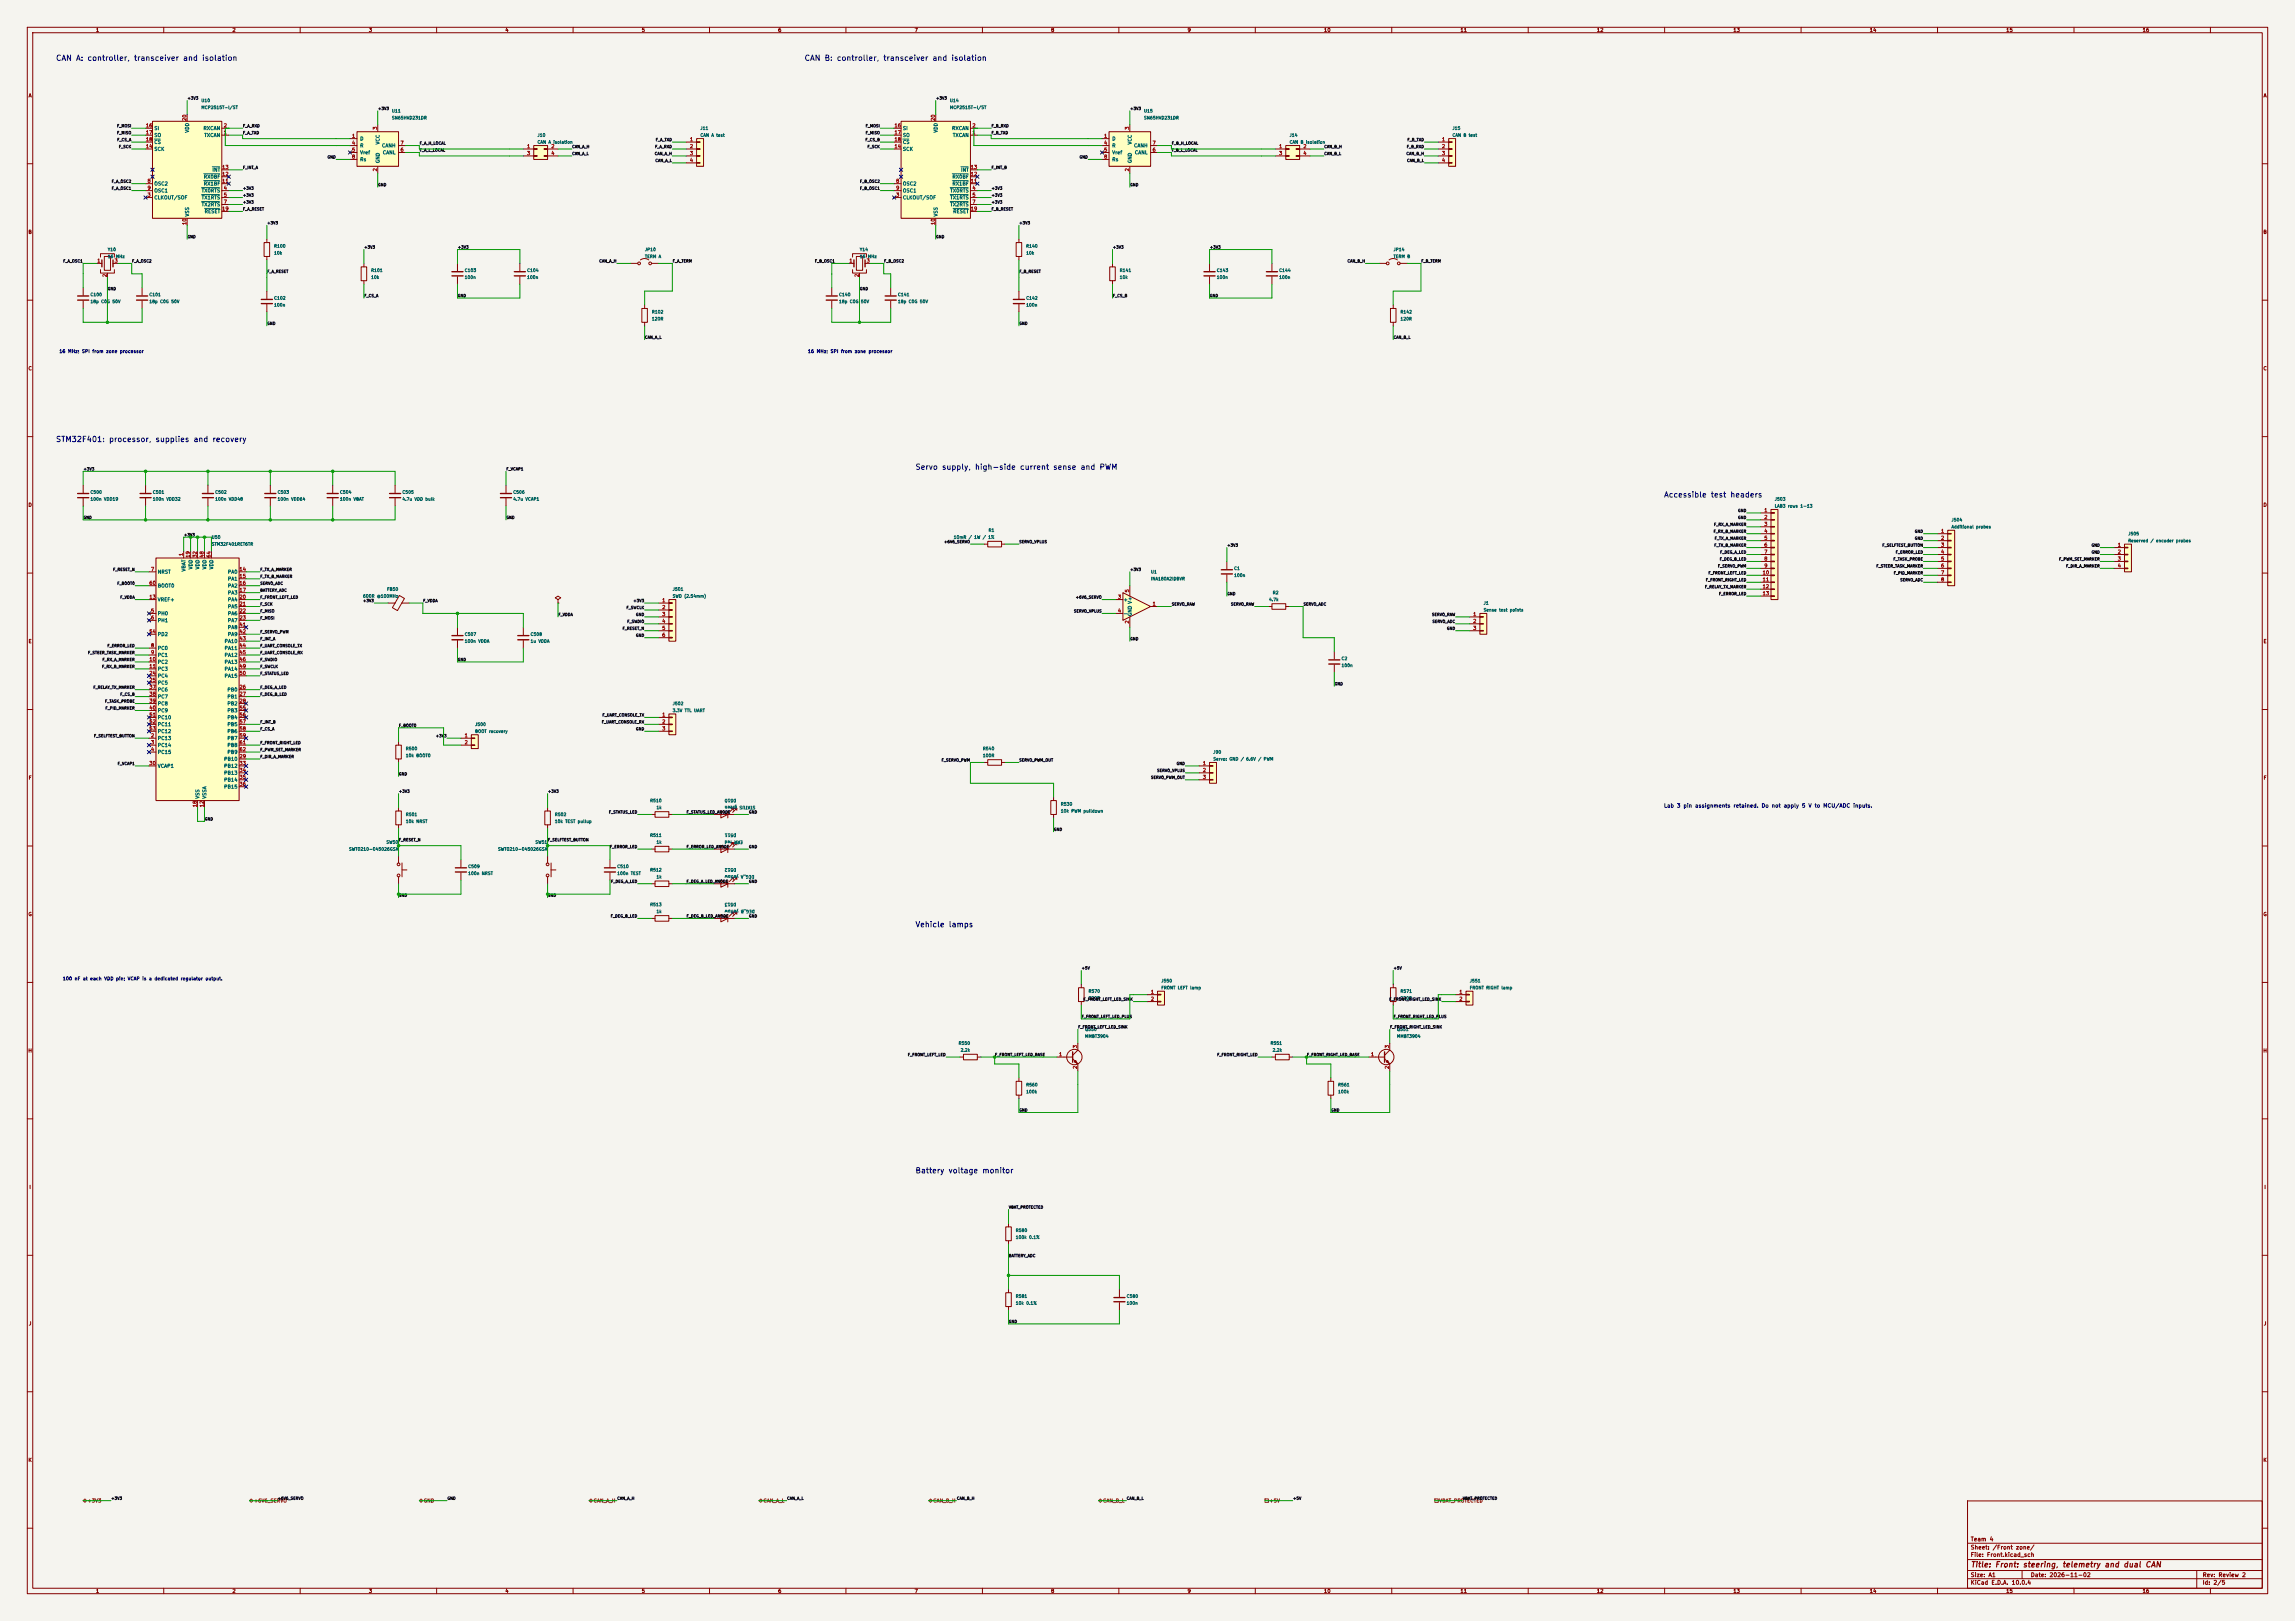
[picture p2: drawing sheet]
<svg xmlns="http://www.w3.org/2000/svg" width="841mm" height="594mm" viewBox="0 0 841 594" stroke-linecap="round" stroke-linejoin="round" font-family="sans-serif">
<defs><g id="words">
<g font-size="2" fill="#0000c2">
<text x="20.3" y="22.8">CAN A: controller, transceiver and isolation</text>
<text x="294.6" y="22.8">CAN B: controller, transceiver and isolation</text>
<text x="20.3" y="162.5">STM32F401: processor, supplies and recovery</text>
<text x="335.3" y="172.6">Servo supply, high-side current sense and PWM</text>
<text x="609.6" y="182.8">Accessible test headers</text>
<text x="335.3" y="340.3">Vehicle lamps</text>
<text x="335.3" y="430.4">Battery voltage monitor</text>
</g>
<text font-size="2" fill="#840000" x="722" y="574.8">Title: Front: steering, telemetry and dual CAN</text>
<g font-size="1.5" fill="#840000">
<text x="722" y="568.2">Sheet: /Front zone/</text>
<text x="722" y="565.2">Team 4</text>
<text x="722" y="570.9">File: Front.kicad_sch</text>
<text x="722" y="581.1">KiCad E.D.A. 10.0.4</text>
<text x="722" y="578.3">Size: A1</text>
<text x="744" y="578.3">Date: 2026-11-02</text>
<text x="807" y="578.3">Rev: Review 2</text>
<text x="807" y="581.1">Id: 2/5</text>
</g>
<text font-size="1.4" fill="#0000c2" x="609.6" y="296.3">Lab 3 pin assignments retained. Do not apply 5 V to MCU/ADC inputs.</text>
<g font-size="1.3" fill="#840000">
<text x="35" y="12">1</text>
<text x="85" y="12">2</text>
<text x="135" y="12">3</text>
<text x="185" y="12">4</text>
<text x="235" y="12">5</text>
<text x="285" y="12">6</text>
<text x="335" y="12">7</text>
<text x="385" y="12">8</text>
<text x="435" y="12">9</text>
<text x="485" y="12">10</text>
<text x="535" y="12">11</text>
<text x="585" y="12">12</text>
<text x="635" y="12">13</text>
<text x="685" y="12">14</text>
<text x="735" y="12">15</text>
<text x="785" y="12">16</text>
<text x="10.3" y="36">A</text>
<text x="829.3" y="36">A</text>
<text x="10.3" y="86">B</text>
<text x="829.2" y="86">B</text>
<text x="10.3" y="136">C</text>
<text x="829.2" y="136">C</text>
<text x="10.3" y="186">D</text>
<text x="829.2" y="186">D</text>
<text x="10.3" y="236">E</text>
<text x="829.3" y="236">E</text>
<text x="10.3" y="286">F</text>
<text x="829.3" y="286">F</text>
<text x="10.3" y="336">G</text>
<text x="829.2" y="336">G</text>
<text x="10.2" y="386">H</text>
<text x="829.2" y="386">H</text>
<text x="10.6" y="436">I</text>
<text x="829.6" y="436">I</text>
<text x="10.4" y="486">J</text>
<text x="829.4" y="486">J</text>
<text x="10.3" y="536">K</text>
<text x="829.2" y="536">K</text>
<text x="35" y="584">1</text>
<text x="85" y="584">2</text>
<text x="135" y="584">3</text>
<text x="185" y="584">4</text>
<text x="235" y="584">5</text>
<text x="285" y="584">6</text>
<text x="335" y="584">7</text>
<text x="385" y="584">8</text>
<text x="435" y="584">9</text>
<text x="485" y="584">10</text>
<text x="535" y="584">11</text>
<text x="585" y="584">12</text>
<text x="635" y="584">13</text>
<text x="685" y="584">14</text>
<text x="735" y="584">15</text>
<text x="785" y="584">16</text>
</g>
<g font-size="1.3" fill="#a90000">
<text x="53.3" y="47">16</text>
<text x="68.6" y="44.5" transform="rotate(-90 68.6 44.5)">20</text>
<text x="81.8" y="47">2</text>
<text x="138.4" y="47.7" transform="rotate(-90 138.4 47.7)">3</text>
<text x="327.6" y="47">16</text>
<text x="342.9" y="44.5" transform="rotate(-90 342.9 44.5)">20</text>
<text x="356.2" y="47">2</text>
<text x="414" y="47.7" transform="rotate(-90 414 47.7)">3</text>
<text x="53.3" y="49.5">17</text>
<text x="53.3" y="52">18</text>
<text x="81.8" y="49.5">1</text>
<text x="128.8" y="50.8">1</text>
<text x="128.8" y="53.3">4</text>
<text x="146.6" y="53.3">7</text>
<text x="252.7" y="52">1</text>
<text x="327.6" y="49.5">17</text>
<text x="327.6" y="52">18</text>
<text x="356.2" y="49.5">1</text>
<text x="404.4" y="50.8">1</text>
<text x="404.4" y="53.3">4</text>
<text x="422.2" y="53.3">7</text>
<text x="528.2" y="52">1</text>
<text x="53.3" y="54.6">14</text>
<text x="128.8" y="55.9">5</text>
<text x="128.8" y="58.4">8</text>
<text x="146.6" y="55.9">6</text>
<text x="193" y="54.6">1</text>
<text x="193" y="57.1">3</text>
<text x="201.9" y="54.6">2</text>
<text x="201.9" y="57.1">4</text>
<text x="252.7" y="54.6">2</text>
<text x="252.7" y="57.1">3</text>
<text x="252.7" y="59.7">4</text>
<text x="327.6" y="54.6">14</text>
<text x="404.4" y="55.9">5</text>
<text x="404.4" y="58.4">8</text>
<text x="422.2" y="55.9">6</text>
<text x="468.6" y="54.6">1</text>
<text x="468.6" y="57.1">3</text>
<text x="477.4" y="54.6">2</text>
<text x="477.4" y="57.1">4</text>
<text x="528.2" y="54.6">2</text>
<text x="528.2" y="57.1">3</text>
<text x="528.2" y="59.7">4</text>
<text x="81.2" y="64.7">12</text>
<text x="81.2" y="62.2">13</text>
<text x="138.4" y="62.9" transform="rotate(-90 138.4 62.9)">2</text>
<text x="355.6" y="64.7">12</text>
<text x="355.6" y="62.2">13</text>
<text x="414" y="62.9" transform="rotate(-90 414 62.9)">2</text>
<text x="53.9" y="67.3">8</text>
<text x="53.9" y="69.8">9</text>
<text x="81.2" y="67.3">11</text>
<text x="81.8" y="69.8">4</text>
<text x="328.2" y="67.3">8</text>
<text x="328.2" y="69.8">9</text>
<text x="355.6" y="67.3">11</text>
<text x="356.2" y="69.8">4</text>
<text x="53.9" y="72.4">3</text>
<text x="81.2" y="77.4">19</text>
<text x="81.8" y="72.4">5</text>
<text x="81.8" y="74.9">7</text>
<text x="328.2" y="72.4">3</text>
<text x="355.6" y="77.4">19</text>
<text x="356.2" y="72.4">5</text>
<text x="356.2" y="74.9">7</text>
<text x="68.6" y="82.6" transform="rotate(-90 68.6 82.6)">10</text>
<text x="342.9" y="82.6" transform="rotate(-90 342.9 82.6)">10</text>
<text x="35.5" y="96.5">1</text>
<text x="39.3" y="101.7" transform="rotate(-90 39.3 101.7)">2</text>
<text x="41.8" y="96.5">3</text>
<text x="311.1" y="96.5">1</text>
<text x="314.9" y="101.7" transform="rotate(-90 314.9 101.7)">2</text>
<text x="317.4" y="96.5">3</text>
<text x="646.4" y="187.9">1</text>
<text x="646.4" y="190.5">2</text>
<text x="646.4" y="193">3</text>
<text x="646.4" y="195.6">4</text>
<text x="711.1" y="195.6">1</text>
<text x="67.3" y="203.9" transform="rotate(-90 67.3 203.9)">1</text>
<text x="646.4" y="198.1">5</text>
<text x="646.4" y="200.6">6</text>
<text x="646.4" y="203.2">7</text>
<text x="711.1" y="198.1">2</text>
<text x="711.1" y="200.6">3</text>
<text x="711.1" y="203.2">4</text>
<text x="775.9" y="200.6">1</text>
<text x="775.9" y="203.2">2</text>
<text x="55.2" y="209.5">7</text>
<text x="69.8" y="204.5" transform="rotate(-90 69.8 204.5)">19</text>
<text x="72.4" y="204.5" transform="rotate(-90 72.4 204.5)">32</text>
<text x="74.9" y="204.5" transform="rotate(-90 74.9 204.5)">48</text>
<text x="77.4" y="204.5" transform="rotate(-90 77.4 204.5)">64</text>
<text x="87.6" y="209.5">14</text>
<text x="646.4" y="205.7">8</text>
<text x="646.4" y="208.3">9</text>
<text x="711.1" y="205.7">5</text>
<text x="711.1" y="208.3">6</text>
<text x="775.9" y="205.7">3</text>
<text x="775.9" y="208.3">4</text>
<text x="54.6" y="214.6">60</text>
<text x="87.6" y="212.1">15</text>
<text x="87.6" y="214.6">16</text>
<text x="645.8" y="210.8">10</text>
<text x="645.8" y="213.3">11</text>
<text x="645.8" y="215.9">12</text>
<text x="711.1" y="210.8">7</text>
<text x="711.1" y="213.3">8</text>
<text x="54.6" y="219.7">13</text>
<text x="87.6" y="217.1">17</text>
<text x="87.6" y="219.7">20</text>
<text x="242.5" y="221">1</text>
<text x="409.5" y="219.7">3</text>
<text x="414" y="217.2" transform="rotate(-90 414 217.2)">5</text>
<text x="645.8" y="218.4">13</text>
<text x="55.2" y="224.8">5</text>
<text x="55.2" y="227.3">6</text>
<text x="87.6" y="222.2">21</text>
<text x="87.6" y="224.8">22</text>
<text x="87.6" y="227.3">23</text>
<text x="242.5" y="223.5">2</text>
<text x="242.5" y="226">3</text>
<text x="409.5" y="224.8">4</text>
<text x="422.2" y="222.2">1</text>
<text x="539.7" y="226">1</text>
<text x="54.6" y="232.4">54</text>
<text x="87.6" y="229.8">41</text>
<text x="87.6" y="232.4">42</text>
<text x="242.5" y="228.6">4</text>
<text x="242.5" y="231.1">5</text>
<text x="242.5" y="233.7">6</text>
<text x="414" y="228.7" transform="rotate(-90 414 228.7)">2</text>
<text x="539.7" y="228.6">2</text>
<text x="539.7" y="231.1">3</text>
<text x="55.2" y="237.5">8</text>
<text x="87.6" y="234.9">43</text>
<text x="87.6" y="237.5">44</text>
<text x="54.6" y="242.5">10</text>
<text x="54.6" y="245.1">11</text>
<text x="55.2" y="240">9</text>
<text x="87.6" y="240">45</text>
<text x="87.6" y="242.5">46</text>
<text x="87.6" y="245.1">49</text>
<text x="54.6" y="247.6">24</text>
<text x="54.6" y="250.2">25</text>
<text x="87.6" y="247.6">50</text>
<text x="54.6" y="252.7">37</text>
<text x="54.6" y="255.2">38</text>
<text x="54.6" y="257.8">39</text>
<text x="87.6" y="252.7">26</text>
<text x="87.6" y="255.2">27</text>
<text x="87.6" y="257.8">28</text>
<text x="54.6" y="260.3">40</text>
<text x="54.6" y="262.9">51</text>
<text x="87.6" y="260.3">55</text>
<text x="87.6" y="262.9">56</text>
<text x="242.5" y="262.9">1</text>
<text x="54.6" y="265.4">52</text>
<text x="54.6" y="267.9">53</text>
<text x="87.6" y="265.4">57</text>
<text x="87.6" y="267.9">58</text>
<text x="242.5" y="265.4">2</text>
<text x="242.5" y="267.9">3</text>
<text x="55.2" y="270.5">2</text>
<text x="55.2" y="273">3</text>
<text x="55.2" y="275.6">4</text>
<text x="87.6" y="270.5">59</text>
<text x="87.6" y="273">61</text>
<text x="87.6" y="275.6">62</text>
<text x="170.1" y="270.5">1</text>
<text x="170.1" y="273">2</text>
<text x="54.6" y="280.6">30</text>
<text x="87.6" y="278.1">29</text>
<text x="87.6" y="280.6">33</text>
<text x="440.6" y="280.6">1</text>
<text x="87.6" y="283.2">34</text>
<text x="87.6" y="285.7">35</text>
<text x="440.6" y="283.2">2</text>
<text x="440.6" y="285.7">3</text>
<text x="87.6" y="288.3">36</text>
<text x="72.4" y="296" transform="rotate(-90 72.4 296)">18</text>
<text x="74.9" y="296" transform="rotate(-90 74.9 296)">12</text>
<text x="421.6" y="364.5">1</text>
<text x="534.6" y="364.5">1</text>
<text x="421.6" y="367">2</text>
<text x="534.6" y="367">2</text>
<text x="387.9" y="387.3">1</text>
<text x="394.9" y="384.2" transform="rotate(-90 394.9 384.2)">3</text>
<text x="502.2" y="387.3">1</text>
<text x="509.2" y="384.2" transform="rotate(-90 509.2 384.2)">3</text>
<text x="394.9" y="391.9" transform="rotate(-90 394.9 391.9)">2</text>
<text x="509.2" y="391.9" transform="rotate(-90 509.2 391.9)">2</text>
</g>
<g font-size="1.3" fill="#006464">
<text x="56.4" y="48">SI</text>
<text x="74.4" y="48">RXCAN</text>
<text x="330.7" y="48">SI</text>
<text x="348.7" y="48">RXCAN</text>
<text x="56.4" y="50.5">SO</text>
<text x="56.4" y="53">CS</text>
<text x="69.6" y="48.8" transform="rotate(-90 69.6 48.8)">VDD</text>
<text x="74.7" y="50.5">TXCAN</text>
<text x="131.8" y="51.8">D</text>
<text x="139.4" y="53.1" transform="rotate(-90 139.4 53.1)">VCC</text>
<text x="330.7" y="50.5">SO</text>
<text x="330.7" y="53">CS</text>
<text x="343.9" y="48.8" transform="rotate(-90 343.9 48.8)">VDD</text>
<text x="349" y="50.5">TXCAN</text>
<text x="407.4" y="51.8">D</text>
<text x="415" y="53.1" transform="rotate(-90 415 53.1)">VCC</text>
<text x="56.4" y="55.6">SCK</text>
<text x="131.8" y="54.3">R</text>
<text x="131.8" y="56.9">Vref</text>
<text x="131.8" y="59.4">Rs</text>
<text x="139.4" y="59.9" transform="rotate(-90 139.4 59.9)">GND</text>
<text x="139.8" y="54.3">CANH</text>
<text x="140.1" y="56.9">CANL</text>
<text x="330.7" y="55.6">SCK</text>
<text x="407.4" y="54.3">R</text>
<text x="407.4" y="56.9">Vref</text>
<text x="407.4" y="59.4">Rs</text>
<text x="415" y="59.9" transform="rotate(-90 415 59.9)">GND</text>
<text x="415.4" y="54.3">CANH</text>
<text x="415.7" y="56.9">CANL</text>
<text x="74.5" y="65.7">RX0BF</text>
<text x="77.7" y="63.2">INT</text>
<text x="348.8" y="65.7">RX0BF</text>
<text x="352" y="63.2">INT</text>
<text x="56.4" y="68.3">OSC2</text>
<text x="56.4" y="70.8">OSC1</text>
<text x="73.7" y="70.8">TX0RTS</text>
<text x="74.5" y="68.3">RX1BF</text>
<text x="330.7" y="68.3">OSC2</text>
<text x="330.7" y="70.8">OSC1</text>
<text x="348.1" y="70.8">TX0RTS</text>
<text x="348.8" y="68.3">RX1BF</text>
<text x="56.4" y="73.4">CLKOUT/SOF</text>
<text x="73.7" y="73.4">TX1RTS</text>
<text x="73.7" y="75.9">TX2RTS</text>
<text x="330.7" y="73.4">CLKOUT/SOF</text>
<text x="348.1" y="73.4">TX1RTS</text>
<text x="348.1" y="75.9">TX2RTS</text>
<text x="69.6" y="79.5" transform="rotate(-90 69.6 79.5)">VSS</text>
<text x="74.8" y="78.4">RESET</text>
<text x="343.9" y="79.5" transform="rotate(-90 343.9 79.5)">VSS</text>
<text x="349.1" y="78.4">RESET</text>
<text x="68.3" y="209.6" transform="rotate(-90 68.3 209.6)">VBAT</text>
<text x="70.8" y="208.8" transform="rotate(-90 70.8 208.8)">VDD</text>
<text x="73.4" y="208.8" transform="rotate(-90 73.4 208.8)">VDD</text>
<text x="75.9" y="208.8" transform="rotate(-90 75.9 208.8)">VDD</text>
<text x="78.4" y="208.8" transform="rotate(-90 78.4 208.8)">VDD</text>
<text x="57.7" y="210.5">NRST</text>
<text x="57.7" y="215.6">BOOT0</text>
<text x="83.4" y="210.5">PA0</text>
<text x="83.4" y="213.1">PA1</text>
<text x="83.4" y="215.6">PA2</text>
<text x="57.7" y="220.7">VREF+</text>
<text x="83.4" y="218.1">PA3</text>
<text x="83.4" y="220.7">PA4</text>
<text x="411.6" y="220.7">+</text>
<text x="57.7" y="225.8">PH0</text>
<text x="83.4" y="223.2">PA5</text>
<text x="83.4" y="225.8">PA6</text>
<text x="411.6" y="225.8">-</text>
<text x="415" y="225.9" transform="rotate(-90 415 225.9)">GND V+</text>
<text x="57.7" y="228.3">PH1</text>
<text x="57.7" y="233.4">PD2</text>
<text x="83.4" y="228.3">PA7</text>
<text x="83.4" y="230.8">PA8</text>
<text x="83.4" y="233.4">PA9</text>
<text x="57.7" y="238.5">PC0</text>
<text x="82.1" y="235.9">PA10</text>
<text x="82.1" y="238.5">PA11</text>
<text x="57.7" y="241">PC1</text>
<text x="57.7" y="243.5">PC2</text>
<text x="82.1" y="241">PA12</text>
<text x="82.1" y="243.5">PA13</text>
<text x="57.7" y="246.1">PC3</text>
<text x="57.7" y="248.6">PC4</text>
<text x="57.7" y="251.2">PC5</text>
<text x="82.1" y="246.1">PA14</text>
<text x="82.1" y="248.6">PA15</text>
<text x="57.7" y="253.7">PC6</text>
<text x="57.7" y="256.2">PC7</text>
<text x="83.2" y="253.7">PB0</text>
<text x="83.2" y="256.2">PB1</text>
<text x="57.7" y="258.8">PC8</text>
<text x="57.7" y="261.3">PC9</text>
<text x="57.7" y="263.9">PC10</text>
<text x="83.2" y="258.8">PB2</text>
<text x="83.2" y="261.3">PB3</text>
<text x="83.2" y="263.9">PB4</text>
<text x="57.7" y="266.4">PC11</text>
<text x="57.7" y="268.9">PC12</text>
<text x="83.2" y="266.4">PB5</text>
<text x="83.2" y="268.9">PB6</text>
<text x="57.7" y="271.5">PC13</text>
<text x="57.7" y="274">PC14</text>
<text x="83.2" y="271.5">PB7</text>
<text x="83.2" y="274">PB8</text>
<text x="57.7" y="276.6">PC15</text>
<text x="57.7" y="281.6">VCAP1</text>
<text x="82" y="279.1">PB10</text>
<text x="82" y="281.6">PB12</text>
<text x="83.2" y="276.6">PB9</text>
<text x="82" y="284.2">PB13</text>
<text x="82" y="286.7">PB14</text>
<text x="73.4" y="292.9" transform="rotate(-90 73.4 292.9)">VSS</text>
<text x="75.9" y="292.9" transform="rotate(-90 75.9 292.9)">VSSA</text>
<text x="82" y="289.3">PB15</text>
</g>
<g font-size="1.3" fill="#725600">
<text x="31.9" y="550.9">+3V3</text>
<text x="92.9" y="550.9">+6V6_SERVO</text>
<text x="155.1" y="550.9">GND</text>
<text x="217.4" y="550.9">CAN_A_H</text>
<text x="279.6" y="550.9">CAN_A_L</text>
<text x="341.8" y="550.9">CAN_B_H</text>
<text x="404.1" y="550.9">CAN_B_L</text>
<text x="465" y="550.9">+5V</text>
<text x="527.2" y="550.9">VBAT_PROTECTED</text>
</g>
<g font-size="1.2" fill="#0000c2">
<text x="21.6" y="129.6">16 MHz; SPI from zone processor</text>
<text x="295.9" y="129.6">16 MHz; SPI from zone processor</text>
<text x="22.9" y="359.5">100 nF at each VDD pin; VCAP is a dedicated regulator output.</text>
</g>
<g font-size="1.1" fill="#006464">
<text x="73.6" y="37.7">U10</text>
<text x="73.6" y="40.2">MCP2515T-I/ST</text>
<text x="143.5" y="41.5">U11</text>
<text x="348" y="37.7">U14</text>
<text x="348" y="40.2">MCP2515T-I/ST</text>
<text x="419.1" y="41.5">U15</text>
<text x="143.5" y="44">SN65HVD231DR</text>
<text x="256.5" y="47.8">J11</text>
<text x="419.1" y="44">SN65HVD231DR</text>
<text x="532.1" y="47.8">J15</text>
<text x="196.8" y="50.4">J10</text>
<text x="196.8" y="52.9">CAN A isolation</text>
<text x="256.5" y="50.4">CAN A test</text>
<text x="472.4" y="50.4">J14</text>
<text x="472.4" y="52.9">CAN B isolation</text>
<text x="532.1" y="50.4">CAN B test</text>
<text x="39.3" y="92.3">Y10</text>
<text x="39.3" y="94.8">16 MHz</text>
<text x="100.3" y="93.6">10k</text>
<text x="100.3" y="91">R100</text>
<text x="236.2" y="92.3">JP10</text>
<text x="236.2" y="94.8">TERM A</text>
<text x="314.9" y="92.3">Y14</text>
<text x="314.9" y="94.8">16 MHz</text>
<text x="375.9" y="93.6">10k</text>
<text x="375.9" y="91">R140</text>
<text x="510.5" y="92.3">JP14</text>
<text x="510.5" y="94.8">TERM B</text>
<text x="135.9" y="99.9">R101</text>
<text x="170.2" y="99.9">C103</text>
<text x="193" y="99.9">C104</text>
<text x="410.2" y="99.9">R141</text>
<text x="445.7" y="99.9">C143</text>
<text x="468.6" y="99.9">C144</text>
<text x="135.9" y="102.4">10k</text>
<text x="170.2" y="102.4">100n</text>
<text x="193" y="102.4">100n</text>
<text x="410.2" y="102.4">10k</text>
<text x="445.7" y="102.4">100n</text>
<text x="468.6" y="102.4">100n</text>
<text x="33" y="111.3">18p C0G 50V</text>
<text x="33" y="108.8">C100</text>
<text x="54.6" y="111.3">18p C0G 50V</text>
<text x="54.6" y="108.8">C101</text>
<text x="100.3" y="110.1">C102</text>
<text x="100.3" y="112.6">100n</text>
<text x="307.3" y="111.3">18p C0G</text>
<text x="307.3" y="108.8">C140</text>
<text x="315.3" y="111.3">50V</text>
<text x="328.9" y="111.3">18p C0G 50V</text>
<text x="328.9" y="108.8">C141</text>
<text x="375.9" y="110.1">C142</text>
<text x="375.9" y="112.6">100n</text>
<text x="238.7" y="115.1">R102</text>
<text x="238.7" y="117.7">120R</text>
<text x="513.1" y="115.1">R142</text>
<text x="513.1" y="117.7">120R</text>
<text x="33" y="181.2">C500</text>
<text x="33" y="183.7">100n VDD19</text>
<text x="55.9" y="181.2">C501</text>
<text x="55.9" y="183.7">100n VDD32</text>
<text x="78.7" y="181.2">C502</text>
<text x="78.7" y="183.7">100n VDD48</text>
<text x="101.6" y="181.2">C503</text>
<text x="101.6" y="183.7">100n VDD64</text>
<text x="124.4" y="181.2">C504</text>
<text x="124.4" y="183.7">100n VBAT</text>
<text x="147.3" y="181.2">C505</text>
<text x="147.3" y="183.7">4.7u VDD bulk</text>
<text x="187.9" y="183.7">4.7u VCAP1</text>
<text x="187.9" y="181.2">C506</text>
<text x="650.2" y="183.7">J503</text>
<text x="650.2" y="186.3">LAB3 rows 1-13</text>
<text x="715" y="191.3">J504</text>
<text x="77.4" y="197.7">U50</text>
<text x="349.3" y="197.7">10mR / 1W / 1%</text>
<text x="362.1" y="195.2">R1</text>
<text x="715" y="193.9">Additional probes</text>
<text x="779.8" y="196.4">J505</text>
<text x="77.4" y="200.2">STM32F401RET6TR</text>
<text x="779.8" y="199">Reserved / encoder probes</text>
<text x="452.1" y="209.1">C1</text>
<text x="421.6" y="212.9">INA180A2IDBVR</text>
<text x="421.6" y="210.4">U1</text>
<text x="452.1" y="211.7">100n</text>
<text x="132.9" y="219.3">600R @100MHz</text>
<text x="141.7" y="216.7">FB50</text>
<text x="246.4" y="216.7">J501</text>
<text x="246.4" y="219.3">SWD (2.54mm)</text>
<text x="464.9" y="220.6">4.7k</text>
<text x="466.3" y="218">R2</text>
<text x="543.5" y="221.8">J1</text>
<text x="543.5" y="224.4">Sense test points</text>
<text x="170.2" y="233.3">C507</text>
<text x="194.3" y="233.3">C508</text>
<text x="170.2" y="235.8">100n VDDA</text>
<text x="194.3" y="235.8">1u VDDA</text>
<text x="491.5" y="242.1">C2</text>
<text x="491.5" y="244.7">100n</text>
<text x="246.4" y="258.7">J502</text>
<text x="246.4" y="261.2">3.3V TTL UART</text>
<text x="174" y="266.3">J500</text>
<text x="174" y="268.8">BOOT recovery</text>
<text x="148.6" y="275.2">R500</text>
<text x="360" y="275.2">R540</text>
<text x="148.6" y="277.7">10k BOOT0</text>
<text x="360" y="277.7">100R</text>
<text x="444.5" y="276.4">J90</text>
<text x="444.5" y="279">Servo: GND / 6.6V / PWM</text>
<text x="269.9" y="292.5" transform="rotate(-180 269.9 292.5)">D510</text>
<text x="148.6" y="299.3">R501</text>
<text x="203.2" y="299.3">R502</text>
<text x="238.1" y="294.2">R510</text>
<text x="240.4" y="296.8">1k</text>
<text x="276.9" y="295.1" transform="rotate(-180 276.9 295.1)">STATUS green</text>
<text x="388.6" y="298">10k PWM pulldown</text>
<text x="388.6" y="295.5">R530</text>
<text x="148.6" y="301.8">10k NRST</text>
<text x="203.2" y="301.8">10k TEST pullup</text>
<text x="269.9" y="305.2" transform="rotate(-180 269.9 305.2)">D511</text>
<text x="127.8" y="312">SWT0210-045026GSA</text>
<text x="141.4" y="309.5">SW50</text>
<text x="182.4" y="312">SWT0210-045026GSA</text>
<text x="196" y="309.5">SW51</text>
<text x="238.1" y="306.9">R511</text>
<text x="240.4" y="309.5">1k</text>
<text x="272.3" y="307.8" transform="rotate(-180 272.3 307.8)">ERR red</text>
<text x="269.9" y="317.9" transform="rotate(-180 269.9 317.9)">D512</text>
<text x="171.4" y="318.3">C509</text>
<text x="171.4" y="320.9">100n NRST</text>
<text x="226" y="320.9">100n TEST</text>
<text x="226" y="318.3">C510</text>
<text x="238.1" y="319.6">R512</text>
<text x="240.4" y="322.2">1k</text>
<text x="276.5" y="320.5" transform="rotate(-180 276.5 320.5)">DEG_A yellow</text>
<text x="238.1" y="332.3">R513</text>
<text x="240.4" y="334.9">1k</text>
<text x="269.9" y="330.6" transform="rotate(-180 269.9 330.6)">D513</text>
<text x="276.7" y="333.2" transform="rotate(-180 276.7 333.2)">DEG_B yellow</text>
<text x="398.8" y="364.1">R570</text>
<text x="425.4" y="360.3">J550</text>
<text x="425.4" y="362.8">FRONT LEFT lamp</text>
<text x="513.1" y="364.1">R571</text>
<text x="538.5" y="360.3">J551</text>
<text x="538.5" y="362.8">FRONT RIGHT lamp</text>
<text x="398.8" y="366.6">220R</text>
<text x="513.1" y="366.6">220R</text>
<text x="351.1" y="383.1">R550</text>
<text x="397.5" y="380.6">MMBT3904</text>
<text x="397.5" y="378">Q550</text>
<text x="465.4" y="383.1">R551</text>
<text x="511.8" y="380.6">MMBT3904</text>
<text x="511.8" y="378">Q551</text>
<text x="351.9" y="385.7">2.2k</text>
<text x="466.2" y="385.7">2.2k</text>
<text x="375.9" y="400.9">100k</text>
<text x="375.9" y="398.4">R560</text>
<text x="490.2" y="400.9">100k</text>
<text x="490.2" y="398.4">R561</text>
<text x="372.1" y="454.2">100k 0.1%</text>
<text x="372.1" y="451.7">R580</text>
<text x="372.1" y="478.4">10k 0.1%</text>
<text x="372.1" y="475.8">R581</text>
<text x="412.7" y="475.8">C580</text>
<text x="412.7" y="478.4">100n</text>
</g>
<g font-size="1" fill="#0f0f0f">
<text x="68.6" y="36.7">+3V3</text>
<text x="138.4" y="40.5">+3V3</text>
<text x="342.9" y="36.7">+3V3</text>
<text x="414" y="40.5">+3V3</text>
<text x="42.8" y="46.9">F_MOSI</text>
<text x="88.9" y="46.9">F_A_RXD</text>
<text x="317.1" y="46.9">F_MOSI</text>
<text x="363.2" y="46.9">F_B_RXD</text>
<text x="42.8" y="49.4">F_MISO</text>
<text x="42.8" y="52">F_CS_A</text>
<text x="88.9" y="49.4">F_A_TXD</text>
<text x="153.7" y="53.2">F_A_H_LOCAL</text>
<text x="240.2" y="52">F_A_TXD</text>
<text x="317" y="52">F_CS_B</text>
<text x="317.1" y="49.4">F_MISO</text>
<text x="363.2" y="49.4">F_B_TXD</text>
<text x="429.3" y="53.2">F_B_H_LOCAL</text>
<text x="515.6" y="52">F_B_TXD</text>
<text x="43.4" y="54.5">F_SCK</text>
<text x="119.9" y="58.3">GND</text>
<text x="153.7" y="55.8">F_A_L_LOCAL</text>
<text x="209.5" y="54.5">CAN_A_H</text>
<text x="209.5" y="57.1">CAN_A_L</text>
<text x="239.8" y="57.1">CAN_A_H</text>
<text x="239.9" y="54.5">F_A_RXD</text>
<text x="240" y="59.6">CAN_A_L</text>
<text x="317.8" y="54.5">F_SCK</text>
<text x="395.5" y="58.3">GND</text>
<text x="429.3" y="55.8">F_B_L_LOCAL</text>
<text x="485.1" y="54.5">CAN_B_H</text>
<text x="485.1" y="57.1">CAN_B_L</text>
<text x="515.2" y="57.1">CAN_B_H</text>
<text x="515.4" y="54.5">F_B_RXD</text>
<text x="515.5" y="59.6">CAN_B_L</text>
<text x="88.9" y="62.1">F_INT_A</text>
<text x="363.2" y="62.1">F_INT_B</text>
<text x="40.8" y="67.2">F_A_OSC2</text>
<text x="40.8" y="69.8">F_A_OSC1</text>
<text x="88.9" y="69.8">+3V3</text>
<text x="138.4" y="68.5">GND</text>
<text x="315" y="67.2">F_B_OSC2</text>
<text x="315" y="69.8">F_B_OSC1</text>
<text x="363.2" y="69.8">+3V3</text>
<text x="414" y="68.5">GND</text>
<text x="88.9" y="72.3">+3V3</text>
<text x="88.9" y="74.8">+3V3</text>
<text x="88.9" y="77.4">F_A_RESET</text>
<text x="363.2" y="72.3">+3V3</text>
<text x="363.2" y="74.8">+3V3</text>
<text x="363.2" y="77.4">F_B_RESET</text>
<text x="97.8" y="82.5">+3V3</text>
<text x="373.4" y="82.5">+3V3</text>
<text x="68.6" y="87.5">GND</text>
<text x="342.9" y="87.5">GND</text>
<text x="133.3" y="91.3">+3V3</text>
<text x="167.6" y="91.3">+3V3</text>
<text x="407.7" y="91.3">+3V3</text>
<text x="443.2" y="91.3">+3V3</text>
<text x="23" y="96.4">F_A_OSC1</text>
<text x="48.3" y="96.4">F_A_OSC2</text>
<text x="97.8" y="100.2">F_A_RESET</text>
<text x="219.5" y="96.4">CAN_A_H</text>
<text x="246.4" y="96.4">F_A_TERM</text>
<text x="298.5" y="96.4">F_B_OSC1</text>
<text x="323.8" y="96.4">F_B_OSC2</text>
<text x="373.4" y="100.2">F_B_RESET</text>
<text x="493.6" y="96.4">CAN_B_H</text>
<text x="520.7" y="96.4">F_B_TERM</text>
<text x="39.4" y="106.6">GND</text>
<text x="315" y="106.6">GND</text>
<text x="133.3" y="109.1">F_CS_A</text>
<text x="167.6" y="109.1">GND</text>
<text x="407.7" y="109.1">F_CS_B</text>
<text x="443.2" y="109.1">GND</text>
<text x="97.8" y="119.3">GND</text>
<text x="373.4" y="119.3">GND</text>
<text x="236.2" y="124.4">CAN_A_L</text>
<text x="510.5" y="124.4">CAN_B_L</text>
<text x="30.5" y="172.6">+3V3</text>
<text x="185.4" y="172.6">F_VCAP1</text>
<text x="30.5" y="190.4">GND</text>
<text x="185.4" y="190.4">GND</text>
<text x="636.8" y="187.9">GND</text>
<text x="636.8" y="190.4">GND</text>
<text x="67.3" y="196.8">+3V3</text>
<text x="627.8" y="195.5">F_RX_B_MARKER</text>
<text x="628" y="192.9">F_RX_A_MARKER</text>
<text x="701.5" y="195.5">GND</text>
<text x="345.8" y="199.3">+6V6_SERVO</text>
<text x="373.4" y="199.3">SERVO_VPLUS</text>
<text x="449.6" y="200.6">+3V3</text>
<text x="628.1" y="200.6">F_TX_B_MARKER</text>
<text x="628.2" y="198">F_TX_A_MARKER</text>
<text x="630.2" y="203.1">F_DEG_A_LED</text>
<text x="689.6" y="200.6">F_SELFTEST_BUTTON</text>
<text x="694.5" y="203.1">F_ERROR_LED</text>
<text x="701.5" y="198">GND</text>
<text x="766.3" y="200.6">GND</text>
<text x="766.3" y="203.1">GND</text>
<text x="41.3" y="209.5">F_RESET_N</text>
<text x="95.2" y="209.5">F_TX_A_MARKER</text>
<text x="414" y="209.5">+3V3</text>
<text x="629.4" y="208.2">F_SERVO_PWM</text>
<text x="630.1" y="205.6">F_DEG_B_LED</text>
<text x="687.4" y="208.2">F_STEER_TASK_MARKER</text>
<text x="693.7" y="205.6">F_TASK_PROBE</text>
<text x="754.4" y="205.6">F_PWM_SET_MARKER</text>
<text x="757" y="208.2">F_DIR_A_MARKER</text>
<text x="42.8" y="214.5">F_BOOT0</text>
<text x="95.2" y="212">F_TX_B_MARKER</text>
<text x="95.2" y="214.5">SERVO_ADC</text>
<text x="624.6" y="215.8">F_RELAY_TX_MARKER</text>
<text x="625" y="213.3">F_FRONT_RIGHT_LED</text>
<text x="625.9" y="210.7">F_FRONT_LEFT_LED</text>
<text x="693.8" y="210.7">F_PID_MARKER</text>
<text x="696.2" y="213.3">SERVO_ADC</text>
<text x="43.9" y="219.6">F_VDDA</text>
<text x="95.2" y="217.1">BATTERY_ADC</text>
<text x="95.2" y="219.6">F_FRONT_LEFT_LED</text>
<text x="132.9" y="220.9">+3V3</text>
<text x="154.9" y="220.9">F_VDDA</text>
<text x="232" y="220.9">+3V3</text>
<text x="394.1" y="219.6">+6V6_SERVO</text>
<text x="449.6" y="218.3">GND</text>
<text x="629.8" y="218.3">F_ERROR_LED</text>
<text x="95.2" y="227.2">F_MOSI</text>
<text x="95.2" y="224.7">F_MISO</text>
<text x="95.2" y="222.2">F_SCK</text>
<text x="204.5" y="226">F_VDDA</text>
<text x="229.4" y="223.4">F_SWCLK</text>
<text x="232.9" y="226">GND</text>
<text x="393.4" y="224.7">SERVO_VPLUS</text>
<text x="429.3" y="222.2">SERVO_RAW</text>
<text x="451" y="222.2">SERVO_RAW</text>
<text x="477.5" y="222.2">SERVO_ADC</text>
<text x="524.6" y="226">SERVO_RAW</text>
<text x="95.2" y="232.3">F_SERVO_PWM</text>
<text x="228" y="231">F_RESET_N</text>
<text x="229.7" y="228.5">F_SWDIO</text>
<text x="232.9" y="233.6">GND</text>
<text x="524.8" y="228.5">SERVO_ADC</text>
<text x="530.1" y="231">GND</text>
<text x="32.1" y="239.9">F_STEER_TASK_MARKER</text>
<text x="39.2" y="237.4">F_ERROR_LED</text>
<text x="95.2" y="237.4">F_UART_CONSOLE_TX</text>
<text x="95.2" y="239.9">F_UART_CONSOLE_RX</text>
<text x="95.2" y="234.9">F_INT_A</text>
<text x="414" y="234.9">GND</text>
<text x="37.3" y="245">F_RX_B_MARKER</text>
<text x="37.4" y="242.5">F_RX_A_MARKER</text>
<text x="95.2" y="242.5">F_SWDIO</text>
<text x="95.2" y="245">F_SWCLK</text>
<text x="167.6" y="242.5">GND</text>
<text x="95.2" y="247.6">F_STATUS_LED</text>
<text x="488.9" y="251.4">GND</text>
<text x="34.1" y="252.6">F_RELAY_TX_MARKER</text>
<text x="38.4" y="257.7">F_TASK_PROBE</text>
<text x="43.9" y="255.2">F_CS_B</text>
<text x="95.2" y="255.2">F_DEG_B_LED</text>
<text x="95.2" y="252.6">F_DEG_A_LED</text>
<text x="38.5" y="260.3">F_PID_MARKER</text>
<text x="220.6" y="262.8">F_UART_CONSOLE_TX</text>
<text x="95.2" y="265.3">F_INT_B</text>
<text x="95.2" y="267.9">F_CS_A</text>
<text x="146" y="266.6">F_BOOT0</text>
<text x="220.4" y="265.3">F_UART_CONSOLE_RX</text>
<text x="232.9" y="267.9">GND</text>
<text x="34.3" y="270.4">F_SELFTEST_BUTTON</text>
<text x="95.2" y="273">F_FRONT_RIGHT_LED</text>
<text x="95.2" y="275.5">F_PWM_SET_MARKER</text>
<text x="159.6" y="270.4">+3V3</text>
<text x="43" y="280.6">F_VCAP1</text>
<text x="95.2" y="278">F_DIR_A_MARKER</text>
<text x="344.9" y="279.3">F_SERVO_PWM</text>
<text x="373.4" y="279.3">SERVO_PWM_OUT</text>
<text x="431" y="280.6">GND</text>
<text x="146" y="284.4">GND</text>
<text x="421.7" y="285.7">SERVO_PWM_OUT</text>
<text x="423.9" y="283.1">SERVO_VPLUS</text>
<text x="146" y="290.7">+3V3</text>
<text x="200.7" y="290.7">+3V3</text>
<text x="223" y="298.4">F_STATUS_LED</text>
<text x="251.5" y="298.4">F_STATUS_LED_ANODE</text>
<text x="274.3" y="298.4">GND</text>
<text x="74.9" y="300.9">GND</text>
<text x="386.1" y="304.7">GND</text>
<text x="146" y="308.5">F_RESET_N</text>
<text x="200.7" y="308.5">F_SELFTEST_BUTTON</text>
<text x="223.4" y="311.1">F_ERROR_LED</text>
<text x="251.5" y="311.1">F_ERROR_LED_ANODE</text>
<text x="274.3" y="311.1">GND</text>
<text x="223.8" y="323.8">F_DEG_A_LED</text>
<text x="251.5" y="323.8">F_DEG_A_LED_ANODE</text>
<text x="274.3" y="323.8">GND</text>
<text x="146" y="328.8">GND</text>
<text x="200.7" y="328.8">GND</text>
<text x="223.7" y="336.5">F_DEG_B_LED</text>
<text x="251.5" y="336.5">F_DEG_B_LED_ANODE</text>
<text x="274.3" y="336.5">GND</text>
<text x="396.2" y="355.5">+5V</text>
<text x="510.5" y="355.5">+5V</text>
<text x="396.9" y="366.9">F_FRONT_LEFT_LED_SINK</text>
<text x="509" y="366.9">F_FRONT_RIGHT_LED_SINK</text>
<text x="395" y="377.1">F_FRONT_LEFT_LED_SINK</text>
<text x="396.2" y="373.3">F_FRONT_LEFT_LED_PLUS</text>
<text x="509.3" y="377.1">F_FRONT_RIGHT_LED_SINK</text>
<text x="510.5" y="373.3">F_FRONT_RIGHT_LED_PLUS</text>
<text x="332.5" y="387.3">F_FRONT_LEFT_LED</text>
<text x="364.5" y="387.3">F_FRONT_LEFT_LED_BASE</text>
<text x="445.9" y="387.3">F_FRONT_RIGHT_LED</text>
<text x="478.8" y="387.3">F_FRONT_RIGHT_LED_BASE</text>
<text x="373.4" y="407.6">GND</text>
<text x="487.7" y="407.6">GND</text>
<text x="369.6" y="443.1">VBAT_PROTECTED</text>
<text x="369.6" y="460.9">BATTERY_ADC</text>
<text x="369.6" y="485">GND</text>
<text x="40.6" y="549.8">+3V3</text>
<text x="101.6" y="549.8">+6V6_SERVO</text>
<text x="163.8" y="549.8">GND</text>
<text x="226.1" y="549.8">CAN_A_H</text>
<text x="288.3" y="549.8">CAN_A_L</text>
<text x="350.5" y="549.8">CAN_B_H</text>
<text x="412.7" y="549.8">CAN_B_L</text>
<text x="473.7" y="549.8">+5V</text>
<text x="535.9" y="549.8">VBAT_PROTECTED</text>
</g>
</g></defs>
<path d="M0 0h841v594h-841z" fill="#f5f4ef" stroke="#f5f4ef" stroke-width=".37"/>
<g fill="none" stroke="#840000" stroke-width=".37">
<path d="M10 10h821v574h-821zM12 12h817v570h-817zM60 10v2M110 10v2M160 10v2M210 10v2M260 10v2M310 10v2M360 10v2M410 10v2M460 10v2M510 10v2"/>
<path d="M560 10v2M610 10v2M660 10v2M710 10v2M760 10v2M810 10v2M10 60h2M829 60h2M96.8 88.9h2v5.1h-2zM97.8 87.6v1.3M97.8 94v1.2M231.1 96.5h2.6"/>
<path d="M234.7 95.2l1.4-.5 1.6 .5M238.8 96.5h2.5M466.1 96.5v2.8M10 110h2M466.1 101.3v2.8M829 110h2M10 160h2M829 160h2M10 210h2M829 210h2M10 260h2M829 260h2"/>
<path d="M10 310h2M829 310h2M10 360h2M829 360h2M10 410h2M829 410h2M10 460h2M829 460h2M10 510h2M829 510h2M10 560h2M721 550h108v32h-108z"/>
<path d="M829 560h2M721 578.5h108M721 575.5h108M721 571.5h108M721 565.5h108M741 575.5v3M805 575.5v6.5M60 582v2M110 582v2M160 582v2M210 582v2M260 582v2"/>
<path d="M310 582v2M360 582v2M410 582v2M460 582v2M510 582v2M560 582v2M610 582v2M660 582v2M710 582v2M760 582v2M810 582v2"/>
<circle cx="234.2" cy="96.5" r=".51"/>
<circle cx="238.3" cy="96.5" r=".51"/>
</g>
<path d="M464.1 99.6h4M464.1 101.1h4" fill="none" stroke="#840000" stroke-width=".51"/>
<path d="M537.2 363.2h2.5v5.1h-2.5z" fill="#ffffc2"/>
<path d="M52.1 105.4v2.8M52.1 110.2v2.8M533.4 364.5h3.8M533.4 367h3.8M537.2 363.2h2.5v5.1h-2.5zM537.2 364.4h1.3v.2h-1.3zM537.2 366.9h1.3v.3h-1.3z" fill="none" stroke="#840000" stroke-width=".37"/>
<path d="M50 108.5h4.1M50 110h4.1" fill="none" stroke="#840000" stroke-width=".51"/>
<path d="M778.5 199.4h2.5v10.1h-2.5z" fill="#ffffc2"/>
<path d="M778.5 199.4h2.5v10.1h-2.5zM774.7 200.7h3.8M774.7 203.2h3.8M774.7 205.7h3.8M774.7 208.3h3.8M778.5 200.5h1.3v.3h-1.3zM778.5 203.1h1.3v.2h-1.3zM778.5 205.6h1.3v.3h-1.3zM778.5 208.2h1.3v.2h-1.3z" fill="none" stroke="#840000" stroke-width=".37"/>
<path d="M649 186.7h2.5v33h-2.5z" fill="#ffffc2"/>
<g fill="none" stroke="#840000" stroke-width=".37">
<path d="M645.2 188h3.8M645.2 190.5h3.8M645.2 193h3.8M645.2 195.6h3.8M645.2 198.1h3.8M649 186.7h2.5v33h-2.5zM649 187.8h1.2v.3h-1.2zM649 190.4h1.2v.2h-1.2zM649 192.9h1.2v.3h-1.2zM649 195.5h1.2v.2h-1.2zM649 198h1.2v.2h-1.2zM645.2 200.7h3.8"/>
<path d="M645.2 203.2h3.8M645.2 205.7h3.8M645.2 208.3h3.8M645.2 210.8h3.8M645.2 213.4h3.8M645.2 215.9h3.8M645.2 218.4h3.8M649 200.5h1.2v.3h-1.2zM649 203.1h1.2v.2h-1.2zM649 205.6h1.2v.3h-1.2zM649 208.2h1.2v.2h-1.2zM649 210.7h1.2v.2h-1.2z"/>
<path d="M649 213.2h1.2v.3h-1.2zM649 215.8h1.2v.2h-1.2zM649 218.3h1.2v.3h-1.2z"/>
</g>
<path d="M245.1 219.7h2.5v15.2h-2.5z" fill="#ffffc2"/>
<g fill="none" stroke="#840000" stroke-width=".37">
<path d="M245.1 219.7h2.5v15.2h-2.5zM241.3 221h3.8M241.3 223.5h3.8M241.3 226.1h3.8M241.3 228.6h3.8M241.3 231.1h3.8M241.3 233.7h3.8M245.1 220.9h1.3v.2h-1.3zM245.1 223.4h1.3v.2h-1.3zM245.1 225.9h1.3v.3h-1.3zM245.1 228.5h1.3v.2h-1.3zM245.1 231h1.3v.3h-1.3z"/>
<path d="M245.1 233.6h1.3v.2h-1.3z"/>
</g>
<path d="M255.3 50.8h2.5v10.2h-2.5z" fill="#ffffc2"/>
<g fill="none" stroke="#840000" stroke-width=".37">
<path d="M251.5 52.1h3.8M251.5 54.6h3.8M251.5 57.1h3.8M251.5 59.7h3.8M255.3 50.8h2.5v10.2h-2.5zM255.3 51.9h1.2v.3h-1.2zM255.3 54.5h1.2v.2h-1.2zM255.3 57h1.2v.3h-1.2zM255.3 59.6h1.2v.2h-1.2zM35.6 96.5h1.7M36.8 94.2v-1.2h5.1v1.2M36.8 98.8v1.3h5.1v-1.3"/>
<path d="M38.2 94h2.3v5.1h-2.3zM41.4 96.5h1.8M39.4 100.1v1.5M304.8 105.4v2.8M304.8 110.2v2.8"/>
</g>
<path d="M37.3 95.2v2.6M41.4 95.2v2.6M302.8 108.5h4M302.8 110h4" fill="none" stroke="#840000" stroke-width=".51"/>
<path d="M530.9 50.8h2.5v10.2h-2.5z" fill="#ffffc2"/>
<g fill="none" stroke="#840000" stroke-width=".37">
<path d="M527 52.1h3.9M527 54.6h3.9M527 57.1h3.9M527 59.7h3.9M530.9 50.8h2.5v10.2h-2.5zM530.9 51.9h1.2v.3h-1.2zM530.9 54.5h1.2v.2h-1.2zM530.9 57h1.2v.3h-1.2zM530.9 59.6h1.2v.2h-1.2zM505.5 96.5h2.5M509 95.2l1.4-.5 1.7 .5M513.1 96.5h2.5"/>
<circle cx="508.5" cy="96.5" r=".51"/>
<circle cx="512.6" cy="96.5" r=".51"/>
</g>
<path d="M542.3 224.8h2.5v7.6h-2.5z" fill="#ffffc2"/>
<path d="M30.5 105.4v2.8M30.5 110.2v2.8M538.5 226.1h3.8M538.5 228.6h3.8M538.5 231.1h3.8M542.3 224.8h2.5v7.6h-2.5zM542.3 225.9h1.3v.3h-1.3zM542.3 228.5h1.3v.2h-1.3zM542.3 231h1.3v.3h-1.3z" fill="none" stroke="#840000" stroke-width=".37"/>
<path d="M28.4 108.5h4.1M28.4 110h4.1" fill="none" stroke="#840000" stroke-width=".51"/>
<path d="M195.6 53.3h5.1v5.1h-5.1z" fill="#ffffc2"/>
<path d="M191.8 54.6h3.8M191.8 57.1h3.8M195.6 53.3h5.1v5.1h-5.1zM195.6 54.5h1.2v.2h-1.2zM195.6 57h1.2v.3h-1.2zM199.4 54.5h1.3v.2h-1.3zM199.4 57h1.3v.3h-1.3zM200.7 54.6h3.8M200.7 57.1h3.8" fill="none" stroke="#840000" stroke-width=".37"/>
<path d="M406.4 48.3h15.2v12.7h-15.2z" fill="#ffffc2"/>
<g fill="none" stroke="#840000" stroke-width=".37">
<path d="M403.9 50.8h2.5M403.9 53.3h2.5M403.9 55.9h2.5M403.9 58.4h2.5M406.4 48.3h15.2v12.7h-15.2zM414 45.7v2.6M421.6 53.3h2.6M421.6 55.9h2.6M414 61v2.5M509.5 113h2.1v5.1h-2.1zM510.5 111.8v1.2M510.5 118.1v1.3"/>
<path d="M53.3 177.8v2.8M53.3 182.6v2.8"/>
</g>
<path d="M51.3 180.8h4.1M51.3 182.4h4.1" fill="none" stroke="#840000" stroke-width=".51"/>
<path d="M330.2 44.4h25.4v35.6h-25.4z" fill="#ffffc2"/>
<g fill="none" stroke="#840000" stroke-width=".37">
<path d="M327.7 49.5h2.5M327.7 47h2.5M327.7 54.6h2.5M327.7 52.1h2.5M330.2 44.4h25.4v35.6h-25.4zM342.9 41.9v2.5M355.6 49.5h2.5M355.6 47h2.5M327.7 72.4h2.5M327.7 69.8h2.5M327.7 67.3h2.5M355.6 72.4h2.5"/>
<path d="M355.6 69.8h2.5M355.6 74.9h2.5M355.6 67.3h2.5M355.6 64.8h2.5M355.6 62.2h2.5M355.6 77.5h2.5M342.9 80v2.5"/>
</g>
<path d="M330.8 51h2.3M348.2 68.7h6.6M348.2 71.3h6.6M348.2 73.8h6.6M349 66.2h5.8M349 63.7h5.8M349.3 76.4h5.5M352.1 61.1h2.7" fill="none" stroke="#006464" stroke-width=".37"/>
<path d="M55.9 44.4h25.4v35.6h-25.4z" fill="#ffffc2"/>
<g fill="none" stroke="#840000" stroke-width=".37">
<path d="M53.3 49.5h2.6M53.3 47h2.6M53.3 54.6h2.6M53.3 52.1h2.6M55.9 44.4h25.4v35.6h-25.4zM68.6 41.9v2.5M81.3 49.5h2.5M81.3 47h2.5M53.3 72.4h2.6M53.3 69.8h2.6M53.3 67.3h2.6M81.3 72.4h2.5"/>
<path d="M81.3 69.8h2.5M81.3 74.9h2.5M81.3 67.3h2.5M81.3 64.8h2.5M81.3 62.2h2.5M81.3 77.5h2.5M68.6 80v2.5M132.3 97.8h2.1v5.1h-2.1zM133.3 96.5v1.3M311.1 96.5h1.8M312.4 94.2v-1.2h5.1v1.2M312.4 98.8v1.3h5.1v-1.3"/>
<path d="M313.8 94h2.3v5.1h-2.3zM317 96.5h1.8M133.3 102.9v1.2M315 100.1v1.5"/>
</g>
<path d="M56.5 51h2.2M73.9 68.7h6.5M73.9 71.3h6.5M73.9 73.8h6.5M74.6 66.2h5.8M74.6 63.7h5.8M75 76.4h5.4M77.8 61.1h2.6" fill="none" stroke="#006464" stroke-width=".37"/>
<path d="M312.9 95.2v2.6M317 95.2v2.6" fill="none" stroke="#840000" stroke-width=".51"/>
<path d="M130.8 48.3h15.2v12.7h-15.2z" fill="#ffffc2"/>
<path d="M128.3 50.8h2.5M128.3 53.3h2.5M128.3 55.9h2.5M128.3 58.4h2.5M130.8 48.3h15.2v12.7h-15.2zM138.4 45.7v2.6M146 53.3h2.6M146 55.9h2.6M138.4 61v2.5M190.5 96.5v2.8M190.5 101.3v2.8" fill="none" stroke="#840000" stroke-width=".37"/>
<path d="M188.5 99.6h4M188.5 101.1h4" fill="none" stroke="#840000" stroke-width=".51"/>
<path d="M471.2 53.3h5v5.1h-5z" fill="#ffffc2"/>
<g fill="none" stroke="#840000" stroke-width=".37">
<path d="M467.4 54.6h3.8M467.4 57.1h3.8M471.2 53.3h5v5.1h-5zM471.2 54.5h1.2v.2h-1.2zM471.2 57h1.2v.3h-1.2zM475 54.5h1.2v.2h-1.2zM475 57h1.2v.3h-1.2zM476.2 54.6h3.9M476.2 57.1h3.9M167.6 96.5v2.8M372.4 88.9h2v5.1h-2zM373.4 87.6v1.3"/>
<path d="M373.4 94v1.2M443.2 96.5v2.8M97.8 106.7v2.8M97.8 111.5v2.8M167.6 101.3v2.8M235.2 113h2v5.1h-2zM236.2 111.8v1.2M236.2 118.1v1.3M326.4 105.4v2.8M326.4 110.2v2.8M443.2 101.3v2.8M99.1 177.8v2.8"/>
<path d="M99.1 182.6v2.8M501.6 387.3h5.8M507.4 388l1.9 1.9v2.5M509.3 382.3v2.5l-1.9 1.9"/>
<circle cx="508" cy="387.3" r="2.82"/>
</g>
<path d="M165.6 99.6h4.1M441.2 99.6h4.1M95.8 109.7h4M95.8 111.3h4M165.6 101.1h4.1M324.4 108.5h4M324.4 110h4M441.2 101.1h4.1M97 180.8h4.1M97 182.4h4.1M507.4 385.4v3.9" fill="none" stroke="#840000" stroke-width=".51"/>
<path d="M508 389.1l.5-.5 .5 1z" fill="#840000" stroke="#840000" stroke-width=".37"/>
<path d="M713.7 194.3h2.6v20.3h-2.6z" fill="#ffffc2"/>
<g fill="none" stroke="#840000" stroke-width=".37">
<path d="M406.7 97.8h2v5.1h-2zM407.7 96.5v1.3M373.4 106.7v2.8M373.4 111.5v2.8M407.7 102.9v1.2M30.5 177.8v2.8M76.2 177.8v2.8M30.5 182.6v2.8M76.2 182.6v2.8M360.7 199.4h1.2M361.9 198.4h5.1v2h-5.1zM367 199.4h1.3"/>
<path d="M709.9 195.6h3.8M709.9 198.1h3.8M713.7 194.3h2.6v20.3h-2.6zM713.7 195.5h1.3v.2h-1.3zM713.7 198h1.3v.2h-1.3zM709.9 200.7h3.8M709.9 203.2h3.8M709.9 205.7h3.8M709.9 208.3h3.8M709.9 210.8h3.8M709.9 213.4h3.8M713.7 200.5h1.3v.3h-1.3z"/>
<path d="M713.7 203.1h1.3v.2h-1.3zM713.7 205.6h1.3v.3h-1.3zM713.7 208.2h1.3v.2h-1.3zM713.7 210.7h1.3v.2h-1.3zM713.7 213.2h1.3v.3h-1.3z"/>
</g>
<path d="M371.3 109.7h4.1M371.3 111.3h4.1M28.4 180.8h4.1M28.4 182.4h4.1M74.2 180.8h4M74.2 182.4h4" fill="none" stroke="#840000" stroke-width=".51"/>
<path d="M57.1 204.5h30.5v88.9h-30.5z" fill="#ffffc2"/>
<g fill="none" stroke="#840000" stroke-width=".37">
<path d="M54.6 209.5h2.5M54.6 219.7h2.5M54.6 214.6h2.5M57.1 204.5h30.5v88.9h-30.5zM67.3 201.9v2.6M69.8 201.9v2.6M72.4 201.9v2.6M74.9 201.9v2.6M77.5 201.9v2.6M87.6 209.5h2.6M87.6 219.7h2.6M87.6 212.1h2.6"/>
<path d="M87.6 214.6h2.6M87.6 217.2h2.6M54.6 224.8h2.5M54.6 227.3h2.5M54.6 237.5h2.5M54.6 232.4h2.5M87.6 224.8h2.6M87.6 227.3h2.6M87.6 237.5h2.6M87.6 222.2h2.6M87.6 229.9h2.6M87.6 232.4h2.6"/>
<path d="M87.6 234.9h2.6M54.6 240h2.5M54.6 242.6h2.5M54.6 245.1h2.5M54.6 247.6h2.5M54.6 250.2h2.5M54.6 252.7h2.5M54.6 255.3h2.5M54.6 257.8h2.5M87.6 240h2.6M87.6 242.6h2.6M87.6 245.1h2.6"/>
<path d="M87.6 247.6h2.6M87.6 252.7h2.6M87.6 255.3h2.6M87.6 257.8h2.6M54.6 270.5h2.5M54.6 273h2.5M54.6 275.6h2.5M54.6 260.3h2.5M54.6 262.9h2.5M54.6 265.4h2.5M54.6 268h2.5M87.6 270.5h2.6"/>
<path d="M87.6 273h2.6M87.6 275.6h2.6M87.6 278.1h2.6M87.6 260.3h2.6M87.6 262.9h2.6M87.6 265.4h2.6M87.6 268h2.6M145 273h2.1v5.1h-2.1zM146 271.8v1.2M146 278.1v1.3M54.6 280.7h2.5M72.4 293.4v2.5"/>
<path d="M74.9 293.4v2.5M87.6 280.7h2.6M87.6 283.2h2.6M87.6 285.7h2.6M87.6 288.3h2.6M145 297.2h2.1v5.1h-2.1zM146 295.9v1.3M146 302.3v1.2M146 313.7v2.5M147.3 318.8h1.8M147.3 316.2v5.1M200.7 313.7v2.5"/>
<path d="M201.9 318.8h1.8M201.9 316.2v5.1M146 321.3v2.5M200.7 321.3v2.5"/>
<circle cx="146" cy="316.7" r=".51"/>
<circle cx="200.7" cy="316.7" r=".51"/>
<circle cx="146" cy="320.8" r=".51"/>
<circle cx="200.7" cy="320.8" r=".51"/>
</g>
<path d="M172.7 269.2h2.6v5.1h-2.6z" fill="#ffffc2"/>
<g fill="none" stroke="#840000" stroke-width=".37">
<path d="M121.9 177.8v2.8M144.8 177.8v2.8M185.4 177.8v2.8M121.9 182.6v2.8M144.8 182.6v2.8M185.4 182.6v2.8M146.4 218.2l1.8 1.1-2.6 4.4-1.8-1zM204.5 219.7l1-.6-1-.7-1 .7 1 .6v1.3M142.2 221h2.6M147.3 221h2.6M167.6 229.9v2.8M167.6 234.7v2.8"/>
<path d="M191.8 229.9v2.8M191.8 234.7v2.8M204.5 221h.1M168.9 270.5h3.8M168.9 273h3.8M172.7 269.2h2.6v5.1h-2.6zM172.7 270.4h1.3v.2h-1.3zM172.7 272.9h1.3v.3h-1.3zM199.6 297.2h2.1v5.1h-2.1zM200.7 295.9v1.3M238.8 298.4h1.2M240 297.4h5.1v2.1h-5.1z"/>
<path d="M245.1 298.4h1.3M261.6 298.4h7.6M264.2 297.2l2.5 1.2-2.5 1.3zM266.7 297.2v2.5M268.7 296.9v-.7h-.7h.7l-1.5 1.5M270 296.9v-.7h-.8h.8l-1.5 1.5M168.9 315v2.8M168.9 319.8v2.8M200.7 302.3v1.2M223.5 315v2.8M223.5 319.8v2.8M238.8 311.1h1.2"/>
<path d="M240 310.1h5.1v2.1h-5.1zM245.1 311.1h1.3M261.6 311.1h7.6M264.2 309.9l2.5 1.2-2.5 1.3zM266.7 309.9v2.5M268.7 309.6v-.7h-.7h.7l-1.5 1.5M270 309.6v-.7h-.8h.8l-1.5 1.5M238.8 323.8h1.2M238.8 336.5h1.2M240 322.8h5.1v2.1h-5.1zM240 335.5h5.1v2.1h-5.1zM245.1 323.8h1.3"/>
<path d="M245.1 336.5h1.3M261.6 323.8h7.6M264.2 322.6l2.5 1.2-2.5 1.3zM266.7 322.6v2.5M268.7 322.3v-.7h-.7h.7l-1.5 1.5M270 322.3v-.7h-.8h.8l-1.5 1.5M509.5 361.9h2.1v5.1h-2.1zM510.5 360.7v1.2M510.5 367v1.3"/>
</g>
<g fill="none" stroke="#840000" stroke-width=".51">
<path d="M119.9 180.8h4.1M119.9 182.4h4.1M142.7 180.8h4.1M142.7 182.4h4.1M183.4 180.8h4.1M183.4 182.4h4.1M165.6 232.9h4.1M165.6 234.4h4.1M189.7 232.9h4.1M189.7 234.4h4.1M166.9 318h4M166.9 319.5h4"/>
<path d="M221.5 318h4.1M221.5 319.5h4.1"/>
</g>
<path d="M245.1 261.6h2.5v7.6h-2.5z" fill="#ffffc2"/>
<g fill="none" stroke="#840000" stroke-width=".37">
<path d="M241.3 262.9h3.8M241.3 265.4h3.8M241.3 268h3.8M245.1 261.6h2.5v7.6h-2.5zM245.1 262.8h1.3v.2h-1.3zM245.1 265.3h1.3v.3h-1.3zM245.1 267.8h1.3v.3h-1.3zM360.7 279.4h1.2M361.9 278.4h5.1v2h-5.1zM367 279.4h1.3M261.6 336.5h7.6M264.2 335.3l2.5 1.2-2.5 1.3z"/>
<path d="M266.7 335.3v2.5M268.7 335v-.7h-.7h.7l-1.5 1.5M270 335v-.7h-.8h.8l-1.5 1.5M351.8 387.3h1.3M353.1 386.3h5v2.1h-5zM358.1 387.3h1.3M372.4 396.2h2v5.1h-2zM373.4 395v1.2M373.4 401.3v1.3"/>
</g>
<path d="M443.2 279.4h2.6v7.6h-2.6z" fill="#ffffc2"/>
<path d="M443.2 279.4h2.6v7.6h-2.6zM439.4 280.7h3.8M439.4 283.2h3.8M439.4 285.7h3.8M443.2 280.5h1.3v.3h-1.3zM443.2 283.1h1.3v.2h-1.3zM443.2 285.6h1.3v.3h-1.3z" fill="none" stroke="#840000" stroke-width=".37"/>
<path d="M411.5 217.2l10.1 5-10.1 5.1z" fill="#ffffc2"/>
<g fill="none" stroke="#840000" stroke-width=".37">
<path d="M408.9 219.7h2.6M411.5 217.2l10.1 5-10.1 5.1zM414 214.6v3.8M449.6 205.7v2.8M449.6 210.6v2.8M408.9 224.8h2.6M414 226.1v3.8M421.6 222.2h2.6M464.8 222.2h1.3M466.1 221.2h5.1v2.1h-5.1zM471.2 222.2h1.2M488.9 238.8v2.8"/>
<path d="M488.9 243.6v2.8M385.1 293.4h2v5h-2zM386.1 292.1v1.3M386.1 298.4v1.3M395.2 361.9h2.1v5.1h-2.1zM396.2 360.7v1.2M396.2 367v1.3M387.3 387.3h5.8M393.1 388l1.9 1.9v2.5M395 382.3v2.5l-1.9 1.9M466.1 387.3h1.3M467.4 386.3h5v2.1h-5z"/>
<path d="M472.4 387.3h1.3M368.6 449.6h2v5.1h-2zM369.6 448.3v1.3M369.6 454.7v1.2M368.6 473.7h2v5.1h-2zM369.6 472.4v1.3M369.6 478.8v1.3M410.2 472.4v2.8M410.2 477.3v2.8"/>
<circle cx="393.7" cy="387.3" r="2.82"/>
</g>
<path d="M447.5 208.8h4.1M447.5 210.3h4.1M486.9 241.8h4.1M486.9 243.3h4.1M393.1 385.4v3.9M408.2 475.5h4M408.2 477h4" fill="none" stroke="#840000" stroke-width=".51"/>
<path d="M393.7 389.1l.5-.5 .5 1z" fill="#840000" stroke="#840000" stroke-width=".37"/>
<path d="M424.2 363.2h2.5v5.1h-2.5z" fill="#ffffc2"/>
<path d="M420.4 364.5h3.8M420.4 367h3.8M424.2 363.2h2.5v5.1h-2.5zM424.2 364.4h1.2v.2h-1.2zM424.2 366.9h1.2v.3h-1.2zM486.7 396.2h2v5.1h-2zM487.7 395v1.2M487.7 401.3v1.3" fill="none" stroke="#840000" stroke-width=".37"/>
<path d="M30.5 549.9l.6-.6 .6 .6-.6 .6zM91.4 549.9l.7-.6 .6 .6-.6 .6zM153.7 549.9l.6-.6 .6 .6-.6 .6zM215.9 549.9l.6-.6 .7 .6-.7 .6zM278.1 549.9l.7-.6 .6 .6-.6 .6zM340.4 549.9l.6-.6 .6 .6-.6 .6zM402.6 549.9l.6-.6 .7 .6-.7 .6zM463.5 549.3h1.3v1.2h-1.3zM525.8 549.3h1.2v1.2h-1.2z" fill="none" stroke="#725600" stroke-width=".37"/>
<g fill="none" stroke="#009600" stroke-width=".37">
<path d="M68.6 36.8v5.1M342.9 36.8v5.1M48.3 47h5M48.3 49.5h5M48.3 52.1h5M48.3 54.6h5M83.8 49.5h5.1v1.3h39.4M88.9 47h-6.4v6.3h45.8M123.2 58.4h5.1M138.4 40.6v5.1M148.6 53.3h5.1v1.3h38.1M148.6 55.9h5.1v1.2h38.1"/>
<path d="M204.5 54.6h5M204.5 57.1h5M246.4 52.1h5.1M246.4 54.6h5.1M246.4 59.7h5.1M246.4 57.1h5.1M322.6 47h5.1M322.6 49.5h5.1M322.6 52.1h5.1M322.6 54.6h5.1M358.1 49.5h5.1v1.3h40.7M363.2 47h-6.3v6.3h47"/>
<path d="M398.8 58.4h5.1M414 40.6v5.1M424.2 53.3h5.1v1.3h38.1M424.2 55.9h5.1v1.2h38.1M480.1 54.6h5M480.1 57.1h5M522 52.1h5M522 54.6h5M522 59.7h5M522 57.1h5M48.3 67.3h5M48.3 69.8h5"/>
<path d="M83.8 69.8h5.1M83.8 62.2h5.1M83.8 72.4h5.1M83.8 74.9h5.1M83.8 77.5h5.1M138.4 63.5v5.1M322.6 67.3h5.1M322.6 69.8h5.1M358.1 69.8h5.1M358.1 62.2h5.1M358.1 72.4h5.1M358.1 74.9h5.1"/>
<path d="M358.1 77.5h5.1M414 63.5v5.1M35.6 96.5h-5.1v8.9M43.2 96.5h5.1v3.8h3.8v5.1M68.6 82.5v5.1M97.8 82.5v5.1M97.8 95.2v11.5M133.3 91.4v5.1M167.6 96.5v-5.1h22.9v5.1M226.1 96.5h5M241.3 96.5h5.1v10.2h-10.2v5.1M311.1 96.5h-6.3v8.9"/>
<path d="M318.8 96.5h5v3.8h2.6v5.1M342.9 82.5v5.1M373.4 82.5v5.1M373.4 95.2v11.5M407.7 91.4v5.1M443.2 96.5v-5.1h22.9v5.1M500.4 96.5h5.1M515.6 96.5h5.1v10.2h-10.2v5.1M30.5 113v5.1h21.6v-5.1M39.4 101.6v16.5M97.8 114.3v5.1M133.3 104.1v5.1"/>
<path d="M167.6 104.1v5.1h22.9v-5.1M236.2 119.4v5.1M304.8 113v5.1h21.6v-5.1M315 101.6v16.5M373.4 114.3v5.1M407.7 104.1v5.1M443.2 104.1v5.1h22.9v-5.1M510.5 119.4v5.1M30.5 177.8v-5.1h114.3v5.1M53.3 172.7v5.1M76.2 172.7v5.1M99.1 172.7v5.1"/>
<path d="M121.9 172.7v5.1M185.4 172.7v5.1M30.5 185.4v5.1h114.3v-5.1M53.3 185.4v5.1M69.8 196.8v5.1M72.4 196.8v5.1M74.9 196.8v5.1M76.2 185.4v5.1M99.1 185.4v5.1M121.9 185.4v5.1M185.4 185.4v5.1M355.6 199.4h5.1"/>
<path d="M368.3 199.4h5.1M640.1 193h5.1M640.1 195.6h5.1M640.1 198.1h5.1M640.1 190.5h5.1M640.1 188h5.1M704.8 195.6h5.1M704.8 198.1h5.1M49.5 209.5h5.1M49.5 214.6h5.1M49.5 219.7h5.1M67.3 201.9v-5.1h10.2v5.1"/>
<path d="M90.2 209.5h5M90.2 212.1h5M90.2 214.6h5M90.2 217.2h5M90.2 219.7h5M403.9 219.7h5M414 209.5v5.1M449.6 200.7v5M449.6 213.4v5M640.1 210.8h5.1M640.1 208.3h5.1M640.1 200.7h5.1"/>
<path d="M640.1 203.2h5.1M640.1 205.7h5.1M640.1 213.4h5.1M640.1 215.9h5.1M640.1 218.4h5.1M704.8 210.8h5.1M704.8 208.3h5.1M704.8 200.7h5.1M704.8 203.2h5.1M704.8 205.7h5.1M704.8 213.4h5.1M769.6 208.3h5.1"/>
<path d="M769.6 200.7h5.1M769.6 203.2h5.1M769.6 205.7h5.1M49.5 237.5h5.1M90.2 222.2h5M90.2 224.8h5M90.2 227.3h5M90.2 232.4h5M90.2 234.9h5M90.2 237.5h5M137.2 221h5M149.9 221h5v3.8h36.9v5.1"/>
<path d="M167.6 237.5v5.1h24.2v-5.1M167.6 224.8v5.1M204.5 221v5.1M236.2 221h5.1M236.2 228.6h5.1M236.2 231.1h5.1M236.2 226.1h5.1M236.2 223.5h5.1M236.2 233.7h5.1M403.9 224.8h5M414 229.9v5M424.2 222.2h5.1"/>
<path d="M459.7 222.2h5.1M472.4 222.2h5.1v11.5h11.4v5.1M533.4 228.6h5.1M533.4 231.1h5.1M533.4 226.1h5.1M49.5 252.7h5.1M49.5 255.3h5.1M49.5 257.8h5.1M49.5 240h5.1M49.5 242.6h5.1M49.5 245.1h5.1M90.2 252.7h5"/>
<path d="M90.2 255.3h5M90.2 240h5M90.2 242.6h5M90.2 245.1h5M90.2 247.6h5M488.9 246.4v5.1M49.5 260.3h5.1M49.5 270.5h5.1M90.2 275.6h5M90.2 278.1h5M90.2 273h5M90.2 265.4h5"/>
<path d="M90.2 268h5M146 271.8v-5.1h16.6v6.3h6.3M146 279.4v5.1M163.8 270.5h5.1M236.2 265.4h5.1M236.2 268h5.1M236.2 262.9h5.1M360.7 279.4h-5.1v7.6h30.5v5.1M368.3 279.4h5.1M49.5 280.7h5.1M72.4 295.9v5.1h2.5v-5.1M146 290.8v5.1"/>
<path d="M200.7 290.8v5.1M233.7 298.4h5.1M246.4 298.4h15.2M269.2 298.4h5.1M386.1 299.7v5.1M434.3 280.7h5.1M434.3 283.2h5.1M434.3 285.7h5.1M146 303.5v10.2M146 309.9h22.9v5.1M200.7 303.5v10.2M200.7 309.9h22.8v5.1"/>
<path d="M233.7 311.1h5.1M246.4 311.1h15.2M269.2 311.1h5.1M146 323.8v5.1M168.9 322.6v5.1h-22.9M200.7 323.8v5.1M223.5 322.6v5.1h-22.8M233.7 336.5h5.1M233.7 323.8h5.1M246.4 336.5h15.2M246.4 323.8h15.2M269.2 336.5h5.1"/>
<path d="M269.2 323.8h5.1M396.2 355.6v5.1M510.5 355.6v5.1M395 377.2v5.1M415.3 367h5.1M420.4 364.5h-6.4v8.9h-17.8v-5.1M509.3 377.2v5.1M528.3 367h5.1M533.4 364.5h-6.4v8.9h-16.5v-5.1M346.7 387.3h5.1M359.4 387.3h27.9M364.5 387.3v2.6h8.9v5.1"/>
<path d="M395 392.4v15.3h-21.6v-5.1M461 387.3h5.1M473.7 387.3h27.9M478.8 387.3v2.6h8.9v5.1M509.3 392.4v15.3h-21.6v-5.1M369.6 443.2v5.1M369.6 455.9v16.5M369.6 467.4h40.6v5M369.6 480.1v5h40.6v-5M30.5 549.9h10.1M91.4 549.9h10.2M153.7 549.9h10.1"/>
<path d="M215.9 549.9h10.2M278.1 549.9h10.2M340.4 549.9h10.1M402.6 549.9h10.1M463.5 549.9h10.2M525.8 549.9h10.1"/>
</g>
<g fill="none" stroke="#000084" stroke-width=".37">
<path d="M127.7 55.3l1.2 1.2M128.9 55.3l-1.2 1.2M403.3 55.3l1.2 1.2M404.5 55.3l-1.2 1.2M52.7 71.8l1.2 1.2M53.9 71.8l-1.2 1.2M55.3 61.6l1.2 1.2M55.3 64.2l1.2 1.2M56.5 61.6l-1.2 1.2M56.5 64.2l-1.2 1.2M83.2 66.7l1.2 1.2M83.2 64.2l1.2 1.2"/>
<path d="M84.4 66.7l-1.2 1.2M84.4 64.2l-1.2 1.2M327.1 71.8l1.2 1.2M328.3 71.8l-1.2 1.2M329.6 61.6l1.2 1.2M329.6 64.2l1.2 1.2M330.8 61.6l-1.2 1.2M330.8 64.2l-1.2 1.2M357.5 66.7l1.2 1.2M357.5 64.2l1.2 1.2M358.7 66.7l-1.2 1.2M358.7 64.2l-1.2 1.2"/>
<path d="M54 224.2l1.2 1.2M54 226.7l1.2 1.2M54 231.8l1.2 1.2M55.2 224.2l-1.2 1.2M55.2 226.7l-1.2 1.2M55.2 231.8l-1.2 1.2M89.6 229.3l1.2 1.2M90.8 229.3l-1.2 1.2M54 249.6l1.2 1.2M54 247l1.2 1.3M55.2 249.6l-1.2 1.2M55.2 247l-1.2 1.3"/>
<path d="M89.6 257.2l1.2 1.2M89.6 259.7l1.2 1.3M90.8 257.2l-1.2 1.2M90.8 259.7l-1.2 1.3M54 272.4l1.2 1.3M54 275l1.2 1.2M54 264.8l1.2 1.2M54 267.4l1.2 1.2M54 262.3l1.2 1.2M55.2 272.4l-1.2 1.3M55.2 275l-1.2 1.2M55.2 264.8l-1.2 1.2"/>
<path d="M55.2 267.4l-1.2 1.2M55.2 262.3l-1.2 1.2M89.6 262.3l1.2 1.2M89.6 269.9l1.2 1.2M90.8 262.3l-1.2 1.2M90.8 269.9l-1.2 1.2M89.6 280.1l1.2 1.2M89.6 282.6l1.2 1.2M89.6 285.1l1.2 1.3M89.6 287.7l1.2 1.2M90.8 280.1l-1.2 1.2M90.8 282.6l-1.2 1.2"/>
<path d="M90.8 285.1l-1.2 1.3M90.8 287.7l-1.2 1.2"/>
</g>
<g fill="#009600" stroke="#009600" stroke-width=".37">
<circle cx="39.4" cy="118.1" r=".46"/>
<circle cx="364.5" cy="387.3" r=".46"/>
<circle cx="478.8" cy="387.3" r=".46"/>
<circle cx="369.6" cy="467.4" r=".46"/>
<circle cx="315" cy="118.1" r=".46"/>
<circle cx="53.3" cy="172.7" r=".46"/>
<circle cx="76.2" cy="172.7" r=".46"/>
<circle cx="76.2" cy="190.5" r=".46"/>
<circle cx="69.8" cy="196.8" r=".46"/>
<circle cx="53.3" cy="190.5" r=".46"/>
<circle cx="72.4" cy="196.8" r=".46"/>
<circle cx="74.9" cy="196.8" r=".46"/>
<circle cx="99.1" cy="172.7" r=".46"/>
<circle cx="99.1" cy="190.5" r=".46"/>
<circle cx="146" cy="327.7" r=".46"/>
<circle cx="146" cy="309.9" r=".46"/>
<circle cx="200.7" cy="327.7" r=".46"/>
<circle cx="200.7" cy="309.9" r=".46"/>
<circle cx="167.6" cy="224.8" r=".46"/>
<circle cx="121.9" cy="190.5" r=".46"/>
<circle cx="121.9" cy="172.7" r=".46"/>
</g>
<use href="#words"/>
</svg>
